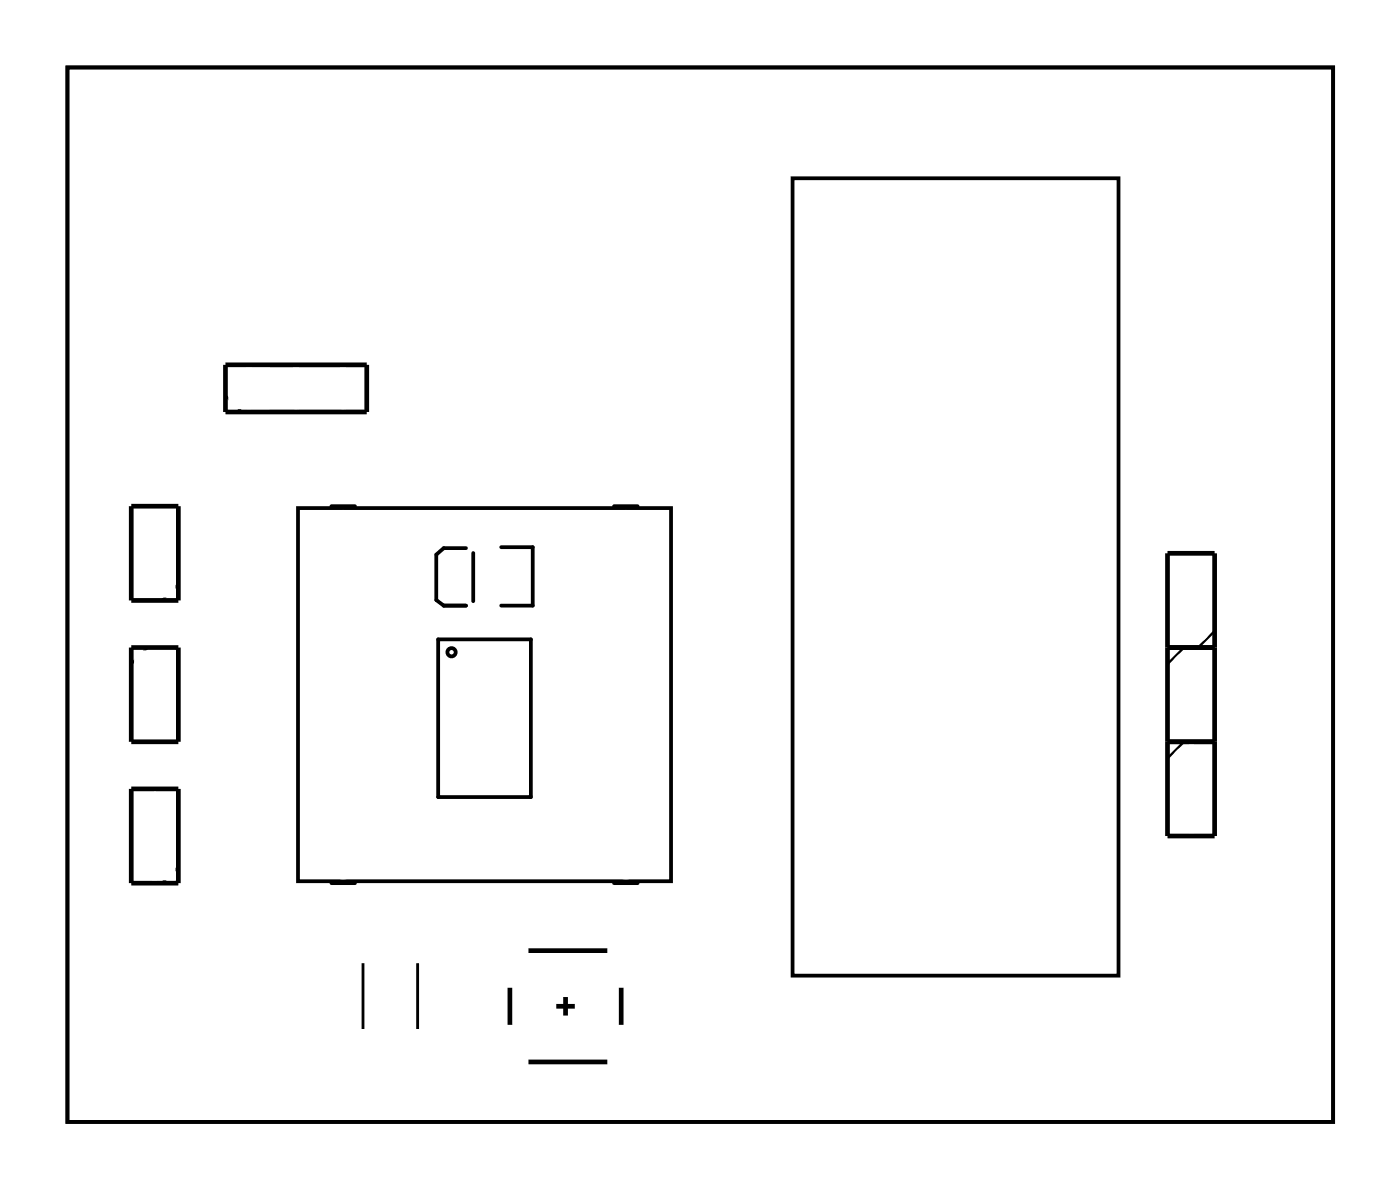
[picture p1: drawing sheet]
<svg xmlns="http://www.w3.org/2000/svg" width="75mm" height="64mm" viewBox="0 0 75 64" stroke-linecap="round" stroke-linejoin="round" font-family="sans-serif">
<g fill="none" stroke="#000" stroke-width=".2">
<path d="M3.6 3.6h68.3v56.9h-68.3zM42.7 9.6h17.6v43h-17.6zM16.1 27.4h20.1v20.1h-20.1zM17.9 27.3h1.2M23.6 34.5h5v8.5h-5zM25.1 29.5h-1.2l-.4 .4v2.4l.4 .3h1.2M25.5 29.8v2.6M27 29.5h1.7v3.1h-1.7M33.1 27.3h1.3M17.9 47.6h1.2M33.1 47.6h1.3"/>
<circle cx="24.3" cy="35.2" r=".22"/>
</g>
<g fill="#000">
<path d="M19.5 56h3.1v.9h-3.1zM19.5 50.5h3.1v.8h-3.1z"/>
<path d="M3.6 3.6h68.3v56.9h-68.3zM3.6 3.6v56.9h68.3v-56.9z"/>
</g>
<g fill="none" stroke="#000" stroke-width=".25">
<path d="M12.2 19.7h7.6v2.5h-7.6zM7.1 27.3h2.5v5.1h-2.5zM7.1 34.9h2.5v5.1h-2.5zM63 29.8h2.5v15.3h-2.5zM63 40h2.5M65.5 34.9h-2.5M7.1 42.5h2.5v5.1h-2.5zM27.5 53.2v2M28.5 51.2h4.2M28.5 57.2h4.2M30 54.2h1M30.5 53.7v1"/>
<path d="M33.5 53.2v2"/>
</g>
<path d="M8 34.9l-.9 .9M9.6 31.5l-.9 .9M12.2 21.3l.8 .9M63.8 34.9l-.8 .9M63.8 40l-.8 .9M65.5 34l-.9 .9M9.6 46.7l-.9 .9" fill="none" stroke="#000" stroke-width=".13"/>
<path d="M19.6 51.3v4.8M22.5 51.3v4.8" fill="none" stroke="#000" stroke-width=".15"/>
<circle cx="33.7" cy="56.5" r=".7" fill="#fff"/>
<circle cx="33.7" cy="56.5" r=".7" fill="none" stroke="#fff" stroke-width=".76" stroke-linecap="butt"/>
<circle cx="27.2" cy="56.5" r=".7" fill="#fff"/>
<circle cx="27.2" cy="56.5" r=".7" fill="none" stroke="#fff" stroke-width=".76" stroke-linecap="butt"/>
<circle cx="33.7" cy="52" r=".7" fill="#fff"/>
<circle cx="33.7" cy="52" r=".7" fill="none" stroke="#fff" stroke-width=".76" stroke-linecap="butt"/>
<circle cx="27.2" cy="52" r=".7" fill="#fff"/>
<circle cx="27.2" cy="52" r=".7" fill="none" stroke="#fff" stroke-width=".76" stroke-linecap="butt"/>
<path d="M12.7 20.2h1.5v1.5h-1.5z" fill="#fff"/>
<path d="M12.7 20.2h1.5v1.5h-1.5z" fill="none" stroke="#fff" stroke-width=".76" stroke-linecap="butt"/>
<circle cx="13.4" cy="20.9" r=".74" fill="#fff"/>
<circle cx="13.4" cy="20.9" r=".74" fill="none" stroke="#fff" stroke-width=".76" stroke-linecap="butt"/>
<circle cx="16" cy="20.9" r=".74" fill="#fff"/>
<circle cx="16" cy="20.9" r=".74" fill="none" stroke="#fff" stroke-width=".76" stroke-linecap="butt"/>
<circle cx="18.5" cy="20.9" r=".74" fill="#fff"/>
<circle cx="18.5" cy="20.9" r=".74" fill="none" stroke="#fff" stroke-width=".76" stroke-linecap="butt"/>
<circle cx="64.2" cy="33.6" r=".74" fill="#fff"/>
<circle cx="64.2" cy="33.6" r=".74" fill="none" stroke="#fff" stroke-width=".76" stroke-linecap="butt"/>
<circle cx="64.2" cy="31.1" r=".74" fill="#fff"/>
<circle cx="64.2" cy="31.1" r=".74" fill="none" stroke="#fff" stroke-width=".76" stroke-linecap="butt"/>
<circle cx="64.2" cy="36.2" r=".74" fill="#fff"/>
<circle cx="64.2" cy="36.2" r=".74" fill="none" stroke="#fff" stroke-width=".76" stroke-linecap="butt"/>
<circle cx="64.2" cy="38.7" r=".74" fill="#fff"/>
<circle cx="64.2" cy="38.7" r=".74" fill="none" stroke="#fff" stroke-width=".76" stroke-linecap="butt"/>
<circle cx="64.2" cy="41.3" r=".74" fill="#fff"/>
<circle cx="64.2" cy="41.3" r=".74" fill="none" stroke="#fff" stroke-width=".76" stroke-linecap="butt"/>
<circle cx="64.2" cy="43.8" r=".74" fill="#fff"/>
<circle cx="64.2" cy="43.8" r=".74" fill="none" stroke="#fff" stroke-width=".76" stroke-linecap="butt"/>
<path d="M19.4 55.6h3.2v1.8h-3.2z" fill="#fff"/>
<path d="M19.4 55.6h3.2v1.8h-3.2z" fill="none" stroke="#fff" stroke-width=".25"/>
<path d="M19.4 50h3.2v1.8h-3.2z" fill="#fff"/>
<path d="M19.4 50h3.2v1.8h-3.2z" fill="none" stroke="#fff" stroke-width=".25"/>
<path d="M7.6 45.6h1.5v1.5h-1.5z" fill="#fff"/>
<path d="M7.6 45.6h1.5v1.5h-1.5z" fill="none" stroke="#fff" stroke-width=".76" stroke-linecap="butt"/>
<circle cx="8.3" cy="46.3" r=".74" fill="#fff"/>
<circle cx="8.3" cy="46.3" r=".74" fill="none" stroke="#fff" stroke-width=".76" stroke-linecap="butt"/>
<circle cx="8.3" cy="43.8" r=".74" fill="#fff"/>
<circle cx="8.3" cy="43.8" r=".74" fill="none" stroke="#fff" stroke-width=".76" stroke-linecap="butt"/>
<path d="M7.6 35.4h1.5v1.5h-1.5z" fill="#fff"/>
<path d="M7.6 35.4h1.5v1.5h-1.5z" fill="none" stroke="#fff" stroke-width=".76" stroke-linecap="butt"/>
<circle cx="8.3" cy="36.2" r=".74" fill="#fff"/>
<circle cx="8.3" cy="36.2" r=".74" fill="none" stroke="#fff" stroke-width=".76" stroke-linecap="butt"/>
<circle cx="8.3" cy="38.7" r=".74" fill="#fff"/>
<circle cx="8.3" cy="38.7" r=".74" fill="none" stroke="#fff" stroke-width=".76" stroke-linecap="butt"/>
<circle cx="18.5" cy="46.3" r=".72" fill="#fff"/>
<circle cx="18.5" cy="46.3" r=".72" fill="none" stroke="#fff" stroke-width=".69" stroke-linecap="butt"/>
<path d="M16.8 45.6h3.4v1.5h-3.4zM17.8 46.3a.72 .72 0 0 0 1.4 0 .72 .72 0 0 0-1.4 0z" fill="#fff"/>
<g fill="none" stroke="#fff" stroke-width=".25">
<path d="M16.8 45.6h3.4v1.5h-3.4z"/>
<circle cx="18.5" cy="46.3" r=".72"/>
</g>
<circle cx="18.5" cy="43.8" r=".72" fill="#fff"/>
<circle cx="18.5" cy="43.8" r=".72" fill="none" stroke="#fff" stroke-width=".69" stroke-linecap="butt"/>
<path d="M16.8 43.1h3.4v1.4h-3.4zM17.8 43.8a.72 .72 0 0 0 1.4 0 .72 .72 0 0 0-1.4 0z" fill="#fff"/>
<g fill="none" stroke="#fff" stroke-width=".25">
<path d="M16.8 43.1h3.4v1.4h-3.4z"/>
<circle cx="18.5" cy="43.8" r=".72"/>
</g>
<circle cx="18.5" cy="41.3" r=".72" fill="#fff"/>
<circle cx="18.5" cy="41.3" r=".72" fill="none" stroke="#fff" stroke-width=".69" stroke-linecap="butt"/>
<path d="M16.8 40.5h3.4v1.5h-3.4zM17.8 41.3a.72 .72 0 0 0 1.4 0 .72 .72 0 0 0-1.4 0z" fill="#fff"/>
<g fill="none" stroke="#fff" stroke-width=".25">
<path d="M16.8 40.5h3.4v1.5h-3.4z"/>
<circle cx="18.5" cy="41.3" r=".72"/>
</g>
<circle cx="18.5" cy="38.7" r=".72" fill="#fff"/>
<circle cx="18.5" cy="38.7" r=".72" fill="none" stroke="#fff" stroke-width=".69" stroke-linecap="butt"/>
<path d="M16.8 38h3.4v1.4h-3.4zM17.8 38.7a.72 .72 0 0 0 1.4 0 .72 .72 0 0 0-1.4 0z" fill="#fff"/>
<g fill="none" stroke="#fff" stroke-width=".25">
<path d="M16.8 38h3.4v1.4h-3.4z"/>
<circle cx="18.5" cy="38.7" r=".72"/>
</g>
<circle cx="18.5" cy="36.2" r=".72" fill="#fff"/>
<circle cx="18.5" cy="36.2" r=".72" fill="none" stroke="#fff" stroke-width=".69" stroke-linecap="butt"/>
<path d="M16.8 35.5h3.4v1.4h-3.4zM17.8 36.2a.72 .72 0 0 0 1.4 0 .72 .72 0 0 0-1.4 0z" fill="#fff"/>
<g fill="none" stroke="#fff" stroke-width=".25">
<path d="M16.8 35.5h3.4v1.4h-3.4z"/>
<circle cx="18.5" cy="36.2" r=".72"/>
</g>
<circle cx="18.5" cy="33.6" r=".72" fill="#fff"/>
<circle cx="18.5" cy="33.6" r=".72" fill="none" stroke="#fff" stroke-width=".69" stroke-linecap="butt"/>
<path d="M16.8 32.9h3.4v1.5h-3.4zM17.8 33.6a.72 .72 0 0 0 1.4 0 .72 .72 0 0 0-1.4 0z" fill="#fff"/>
<g fill="none" stroke="#fff" stroke-width=".25">
<path d="M16.8 32.9h3.4v1.5h-3.4z"/>
<circle cx="18.5" cy="33.6" r=".72"/>
</g>
<circle cx="18.5" cy="31.1" r=".72" fill="#fff"/>
<circle cx="18.5" cy="31.1" r=".72" fill="none" stroke="#fff" stroke-width=".69" stroke-linecap="butt"/>
<path d="M16.8 30.4h3.4v1.4h-3.4zM17.8 31.1a.72 .72 0 0 0 1.4 0 .72 .72 0 0 0-1.4 0z" fill="#fff"/>
<g fill="none" stroke="#fff" stroke-width=".25">
<path d="M16.8 30.4h3.4v1.4h-3.4z"/>
<circle cx="18.5" cy="31.1" r=".72"/>
</g>
<circle cx="18.5" cy="28.6" r=".72" fill="#fff"/>
<circle cx="18.5" cy="28.6" r=".72" fill="none" stroke="#fff" stroke-width=".69" stroke-linecap="butt"/>
<path d="M16.8 27.8h3.4v1.5h-3.4zM17.8 28.6a.72 .72 0 0 0 1.4 0 .72 .72 0 0 0-1.4 0z" fill="#fff"/>
<g fill="none" stroke="#fff" stroke-width=".25">
<path d="M16.8 27.8h3.4v1.5h-3.4z"/>
<circle cx="18.5" cy="28.6" r=".72"/>
</g>
<circle cx="33.7" cy="28.6" r=".72" fill="#fff"/>
<circle cx="33.7" cy="28.6" r=".72" fill="none" stroke="#fff" stroke-width=".69" stroke-linecap="butt"/>
<path d="M32.1 27.8h3.3v1.5h-3.3zM33 28.6a.75 .75 0 0 0 1.5 0 .75 .75 0 0 0-1.5 0z" fill="#fff"/>
<g fill="none" stroke="#fff" stroke-width=".25">
<path d="M32.1 27.8h3.3v1.5h-3.3z"/>
<circle cx="33.7" cy="28.6" r=".72"/>
</g>
<circle cx="33.7" cy="31.1" r=".72" fill="#fff"/>
<circle cx="33.7" cy="31.1" r=".72" fill="none" stroke="#fff" stroke-width=".69" stroke-linecap="butt"/>
<path d="M32.1 30.4h3.3v1.4h-3.3zM33 31.1a.75 .75 0 0 0 1.5 0 .75 .75 0 0 0-1.5 0z" fill="#fff"/>
<g fill="none" stroke="#fff" stroke-width=".25">
<path d="M32.1 30.4h3.3v1.4h-3.3z"/>
<circle cx="33.7" cy="31.1" r=".72"/>
</g>
<circle cx="33.7" cy="33.6" r=".72" fill="#fff"/>
<circle cx="33.7" cy="33.6" r=".72" fill="none" stroke="#fff" stroke-width=".69" stroke-linecap="butt"/>
<path d="M32.1 32.9h3.3v1.5h-3.3zM33 33.6a.75 .75 0 0 0 1.5 0 .75 .75 0 0 0-1.5 0z" fill="#fff"/>
<g fill="none" stroke="#fff" stroke-width=".25">
<path d="M32.1 32.9h3.3v1.5h-3.3z"/>
<circle cx="33.7" cy="33.6" r=".72"/>
</g>
<circle cx="33.7" cy="36.2" r=".72" fill="#fff"/>
<circle cx="33.7" cy="36.2" r=".72" fill="none" stroke="#fff" stroke-width=".69" stroke-linecap="butt"/>
<path d="M32.1 35.5h3.3v1.4h-3.3zM33 36.2a.75 .75 0 0 0 1.5 0 .75 .75 0 0 0-1.5 0z" fill="#fff"/>
<g fill="none" stroke="#fff" stroke-width=".25">
<path d="M32.1 35.5h3.3v1.4h-3.3z"/>
<circle cx="33.7" cy="36.2" r=".72"/>
</g>
<circle cx="33.7" cy="38.7" r=".72" fill="#fff"/>
<circle cx="33.7" cy="38.7" r=".72" fill="none" stroke="#fff" stroke-width=".69" stroke-linecap="butt"/>
<path d="M32.1 38h3.3v1.4h-3.3zM33 38.7a.75 .75 0 0 0 1.5 0 .75 .75 0 0 0-1.5 0z" fill="#fff"/>
<g fill="none" stroke="#fff" stroke-width=".25">
<path d="M32.1 38h3.3v1.4h-3.3z"/>
<circle cx="33.7" cy="38.7" r=".72"/>
</g>
<circle cx="33.7" cy="41.3" r=".72" fill="#fff"/>
<circle cx="33.7" cy="41.3" r=".72" fill="none" stroke="#fff" stroke-width=".69" stroke-linecap="butt"/>
<path d="M32.1 40.5h3.3v1.5h-3.3zM33 41.3a.75 .75 0 0 0 1.5 0 .75 .75 0 0 0-1.5 0z" fill="#fff"/>
<g fill="none" stroke="#fff" stroke-width=".25">
<path d="M32.1 40.5h3.3v1.5h-3.3z"/>
<circle cx="33.7" cy="41.3" r=".72"/>
</g>
<circle cx="33.7" cy="43.8" r=".72" fill="#fff"/>
<circle cx="33.7" cy="43.8" r=".72" fill="none" stroke="#fff" stroke-width=".69" stroke-linecap="butt"/>
<path d="M32.1 43.1h3.3v1.4h-3.3zM33 43.8a.75 .75 0 0 0 1.5 0 .75 .75 0 0 0-1.5 0z" fill="#fff"/>
<g fill="none" stroke="#fff" stroke-width=".25">
<path d="M32.1 43.1h3.3v1.4h-3.3z"/>
<circle cx="33.7" cy="43.8" r=".72"/>
</g>
<circle cx="33.7" cy="46.3" r=".72" fill="#fff"/>
<circle cx="33.7" cy="46.3" r=".72" fill="none" stroke="#fff" stroke-width=".69" stroke-linecap="butt"/>
<path d="M32.1 45.6h3.3v1.5h-3.3zM33 46.3a.75 .75 0 0 0 1.5 0 .75 .75 0 0 0-1.5 0z" fill="#fff"/>
<g fill="none" stroke="#fff" stroke-width=".25">
<path d="M32.1 45.6h3.3v1.5h-3.3z"/>
<circle cx="33.7" cy="46.3" r=".72"/>
</g>
<path d="M7.6 30.4h1.5v1.4h-1.5z" fill="#fff"/>
<path d="M7.6 30.4h1.5v1.4h-1.5z" fill="none" stroke="#fff" stroke-width=".76" stroke-linecap="butt"/>
<circle cx="8.3" cy="31.1" r=".74" fill="#fff"/>
<circle cx="8.3" cy="31.1" r=".74" fill="none" stroke="#fff" stroke-width=".76" stroke-linecap="butt"/>
<circle cx="8.3" cy="28.6" r=".74" fill="#fff"/>
<circle cx="8.3" cy="28.6" r=".74" fill="none" stroke="#fff" stroke-width=".76" stroke-linecap="butt"/>
<circle cx="43.9" cy="13.3" r=".67" fill="#fff"/>
<circle cx="43.9" cy="13.3" r=".67" fill="none" stroke="#fff" stroke-width=".69" stroke-linecap="butt"/>
<path d="M43.2 12.6h1.4v1.4h-1.4z" fill="#fff"/>
<path d="M43.2 12.6h1.4v1.4h-1.4z" fill="none" stroke="#fff" stroke-width=".69" stroke-linecap="butt"/>
<circle cx="43.9" cy="15.9" r=".67" fill="#fff"/>
<circle cx="43.9" cy="15.9" r=".67" fill="none" stroke="#fff" stroke-width=".69" stroke-linecap="butt"/>
<circle cx="43.9" cy="18.4" r=".67" fill="#fff"/>
<circle cx="43.9" cy="18.4" r=".67" fill="none" stroke="#fff" stroke-width=".69" stroke-linecap="butt"/>
<circle cx="43.9" cy="20.9" r=".67" fill="#fff"/>
<circle cx="43.9" cy="20.9" r=".67" fill="none" stroke="#fff" stroke-width=".69" stroke-linecap="butt"/>
<circle cx="43.9" cy="23.5" r=".67" fill="#fff"/>
<circle cx="43.9" cy="23.5" r=".67" fill="none" stroke="#fff" stroke-width=".69" stroke-linecap="butt"/>
<circle cx="43.9" cy="26" r=".67" fill="#fff"/>
<circle cx="43.9" cy="26" r=".67" fill="none" stroke="#fff" stroke-width=".69" stroke-linecap="butt"/>
<circle cx="43.9" cy="28.6" r=".67" fill="#fff"/>
<circle cx="43.9" cy="28.6" r=".67" fill="none" stroke="#fff" stroke-width=".69" stroke-linecap="butt"/>
<circle cx="43.9" cy="31.1" r=".67" fill="#fff"/>
<circle cx="43.9" cy="31.1" r=".67" fill="none" stroke="#fff" stroke-width=".69" stroke-linecap="butt"/>
<circle cx="43.9" cy="33.6" r=".67" fill="#fff"/>
<circle cx="43.9" cy="33.6" r=".67" fill="none" stroke="#fff" stroke-width=".69" stroke-linecap="butt"/>
<circle cx="43.9" cy="36.2" r=".67" fill="#fff"/>
<circle cx="43.9" cy="36.2" r=".67" fill="none" stroke="#fff" stroke-width=".69" stroke-linecap="butt"/>
<circle cx="43.9" cy="38.7" r=".67" fill="#fff"/>
<circle cx="43.9" cy="38.7" r=".67" fill="none" stroke="#fff" stroke-width=".69" stroke-linecap="butt"/>
<circle cx="43.9" cy="41.3" r=".67" fill="#fff"/>
<circle cx="43.9" cy="41.3" r=".67" fill="none" stroke="#fff" stroke-width=".69" stroke-linecap="butt"/>
<circle cx="43.9" cy="43.8" r=".67" fill="#fff"/>
<circle cx="43.9" cy="43.8" r=".67" fill="none" stroke="#fff" stroke-width=".69" stroke-linecap="butt"/>
<circle cx="43.9" cy="46.3" r=".67" fill="#fff"/>
<circle cx="43.9" cy="46.3" r=".67" fill="none" stroke="#fff" stroke-width=".69" stroke-linecap="butt"/>
<circle cx="43.9" cy="48.9" r=".67" fill="#fff"/>
<circle cx="43.9" cy="48.9" r=".67" fill="none" stroke="#fff" stroke-width=".69" stroke-linecap="butt"/>
<circle cx="59.1" cy="13.3" r=".67" fill="#fff"/>
<circle cx="59.1" cy="13.3" r=".67" fill="none" stroke="#fff" stroke-width=".69" stroke-linecap="butt"/>
<circle cx="59.1" cy="15.9" r=".67" fill="#fff"/>
<circle cx="59.1" cy="15.9" r=".67" fill="none" stroke="#fff" stroke-width=".69" stroke-linecap="butt"/>
<circle cx="59.1" cy="18.4" r=".67" fill="#fff"/>
<circle cx="59.1" cy="18.4" r=".67" fill="none" stroke="#fff" stroke-width=".69" stroke-linecap="butt"/>
<circle cx="59.1" cy="20.9" r=".67" fill="#fff"/>
<circle cx="59.1" cy="20.9" r=".67" fill="none" stroke="#fff" stroke-width=".69" stroke-linecap="butt"/>
<circle cx="59.1" cy="23.5" r=".67" fill="#fff"/>
<circle cx="59.1" cy="23.5" r=".67" fill="none" stroke="#fff" stroke-width=".69" stroke-linecap="butt"/>
<circle cx="59.1" cy="26" r=".67" fill="#fff"/>
<circle cx="59.1" cy="26" r=".67" fill="none" stroke="#fff" stroke-width=".69" stroke-linecap="butt"/>
<circle cx="59.1" cy="28.6" r=".67" fill="#fff"/>
<circle cx="59.1" cy="28.6" r=".67" fill="none" stroke="#fff" stroke-width=".69" stroke-linecap="butt"/>
<circle cx="59.1" cy="31.1" r=".67" fill="#fff"/>
<circle cx="59.1" cy="31.1" r=".67" fill="none" stroke="#fff" stroke-width=".69" stroke-linecap="butt"/>
<circle cx="59.1" cy="33.6" r=".67" fill="#fff"/>
<circle cx="59.1" cy="33.6" r=".67" fill="none" stroke="#fff" stroke-width=".69" stroke-linecap="butt"/>
<circle cx="59.1" cy="36.2" r=".67" fill="#fff"/>
<circle cx="59.1" cy="36.2" r=".67" fill="none" stroke="#fff" stroke-width=".69" stroke-linecap="butt"/>
<circle cx="59.1" cy="38.7" r=".67" fill="#fff"/>
<circle cx="59.1" cy="38.7" r=".67" fill="none" stroke="#fff" stroke-width=".69" stroke-linecap="butt"/>
<circle cx="59.1" cy="41.3" r=".67" fill="#fff"/>
<circle cx="59.1" cy="41.3" r=".67" fill="none" stroke="#fff" stroke-width=".69" stroke-linecap="butt"/>
<circle cx="59.1" cy="43.8" r=".67" fill="#fff"/>
<circle cx="59.1" cy="43.8" r=".67" fill="none" stroke="#fff" stroke-width=".69" stroke-linecap="butt"/>
<circle cx="59.1" cy="46.3" r=".67" fill="#fff"/>
<circle cx="59.1" cy="46.3" r=".67" fill="none" stroke="#fff" stroke-width=".69" stroke-linecap="butt"/>
<circle cx="59.1" cy="48.9" r=".67" fill="#fff"/>
<circle cx="59.1" cy="48.9" r=".67" fill="none" stroke="#fff" stroke-width=".69" stroke-linecap="butt"/>
</svg>
